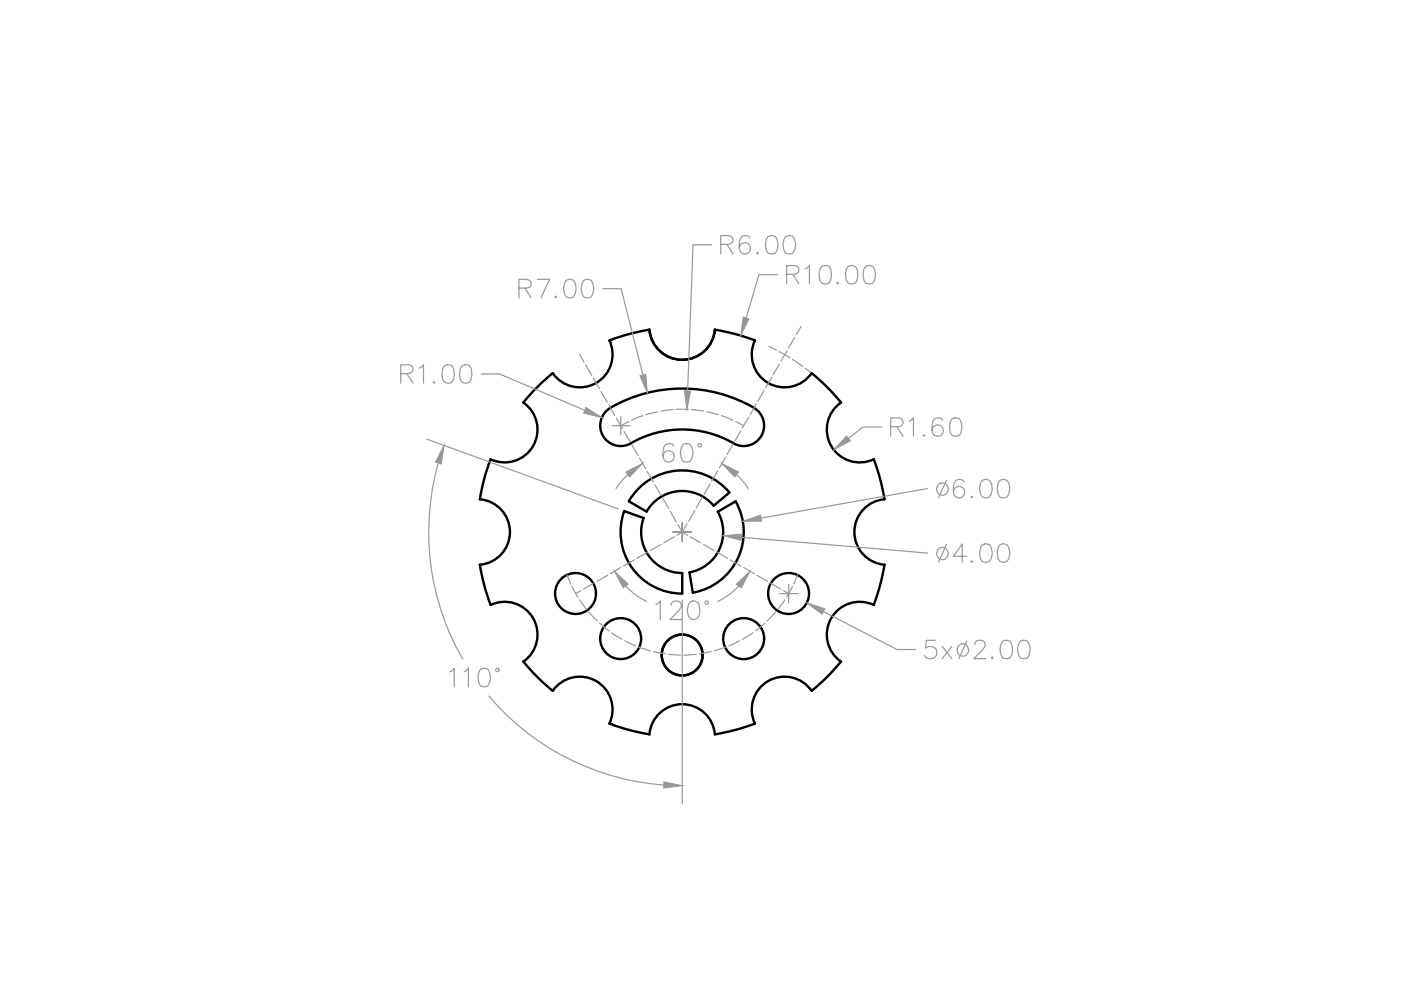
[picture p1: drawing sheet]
<svg xmlns="http://www.w3.org/2000/svg" width="297mm" height="210mm" viewBox="0 0 297 210" stroke-linecap="round" stroke-linejoin="round" font-family="sans-serif">
<!-- layer: 0 -->
<g fill="none" stroke="#000" stroke-width=".51">
<path d="M129.2 72.2a7 7 0 0 1-2.8 9 7 7 0 0 1-9.2-2.1 43.5 43.5 0 0 0-6.3 6.2 7 7 0 0 1 2.1 9.3 7 7 0 0 1-9 2.8 43.2 43.2 0 0 0-2.3 8.5 7 7 0 0 1 6.4 6.9 7 7 0 0 1-6.4 6.9 46 46 0 0 0 2.3 8.5 7 7 0 0 1 9 2.9 7 7 0 0 1-2 9.2M137.7 69.9a7 7 0 0 0 6.9 6.4 7 7 0 0 0 7-6.4M137.7 69.9a43.5 43.5 0 0 0-8.5 2.3M151.6 69.9a43.3 43.3 0 0 1 8.5 2.3 7 7 0 0 0 2.8 9 7 7 0 0 0 9.2-2.1 43 43 0 0 1 6.2 6.2 7 7 0 0 0-2.1 9.3 7 7 0 0 0 9 2.7 45.5 45.5 0 0 1 2.4 8.6 7 7 0 0 0-6.5 6.9 7 7 0 0 0 6.4 6.9 43.5 43.5 0 0 1-2.3 8.5 7 7 0 0 0-9 2.9 7 7 0 0 0 2.1 9.2M128.8 86.9a29.9 29.9 0 0 1 31.7 0 4.3 4.3 0 0 1 .7 5.8 4.3 4.3 0 0 1-5.7 1.3 22 22 0 0 0-22.4 .3 4.3 4.3 0 0 1-5.3-1.9 4.3 4.3 0 0 1 1-5.5zM132.4 108.3a13.1 13.1 0 0 0 12.2 17.6l.1-4.4M132.4 108.4l4.1 1.5M133.4 106.3l3.7 2.2M136.5 109.8a8.7 8.7 0 0 0 8.1 11.7M152.2 108.4a8.7 8.7 0 0 1-6.1 13M152.2 108.5l3.7-2.2a13.1 13.1 0 0 1-9 19.4l-.7-4.3M154.6 104.4a13.1 13.1 0 0 0-21.3 1.9"/>
<path d="M154.6 104.4l-3.3 2.8a8.7 8.7 0 0 0-14.2 1.2M110.9 140.2a43.5 43.5 0 0 0 6.3 6.3M117.2 146.5a7 7 0 0 1 9.2-2.1 7 7 0 0 1 2.8 9M129.2 153.4a43.5 43.5 0 0 0 8.5 2.3M137.7 155.7a7 7 0 0 1 6.9-6.4 7 7 0 0 1 7 6.4M172.1 146.5a7 7 0 0 0-9.2-2.1 7 7 0 0 0-2.8 9 43.5 43.5 0 0 1-8.5 2.3M178.3 140.2a43.5 43.5 0 0 1-6.2 6.3"/>
<circle cx="122" cy="125.8" r="4.3"/>
<circle cx="131.6" cy="135.4" r="4.3"/>
<circle cx="144.6" cy="138.9" r="4.3"/>
<circle cx="157.7" cy="135.4" r="4.3"/>
<circle cx="167.2" cy="125.8" r="4.3"/>
</g>
<!-- layer: Dim -->
<g fill="none" stroke="#989898" stroke-width=".25">
<path d="M113.9 59.2h2.6l-1.8 4M120.1 59.4a1.23 1.23 0 0 1 1.8 .6 3.1 3.1 0 0 1-.3 2.9 1.23 1.23 0 0 1-1.9-.5 3.1 3.1 0 0 1 .4-3zM123.8 59.4a1.23 1.23 0 0 1 1.8 .6 3.1 3.1 0 0 1-.3 2.9 1.23 1.23 0 0 1-1.9-.5 3.1 3.1 0 0 1 .4-3zM150.9 51.9h-4l-1.1 30.9M152.8 51.8h1.7l.6-.2a.95 .95 0 0 0 0-1.5l-.6-.1h-1.7v3.8M154.1 51.8l1.3 2M159 50.5l-.2-.4a1.31 1.31 0 0 0-1.9 .6 2.84 2.84 0 0 0 .4 3 1.21 1.21 0 0 0 1.7-.6 1.21 1.21 0 0 0-.8-1.6 1.21 1.21 0 0 0-1.5 1M160.7 53.5l-.3 .2 .3 .1 .1-.1M162.9 50.1a1.31 1.31 0 0 1 1.8 .6 3.2 3.2 0 0 1-.3 3 1.31 1.31 0 0 1-1.9-.6 3.2 3.2 0 0 1 .4-3zM164.8 58.3h-3.9l-2.7 9.1M166.6 50.1a1.31 1.31 0 0 1 1.8 .6 3.2 3.2 0 0 1-.3 3 1.31 1.31 0 0 1-1.9-.6 3.2 3.2 0 0 1 .4-3zM166.8 58.2h1.6l.6-.2a.95 .95 0 0 0 0-1.5l-.6-.2h-1.6v3.9"/>
<path d="M168.1 58.2l1.3 2M170.7 57l.9-.7v3.9M174.2 56.5a1.31 1.31 0 0 1 1.9 .5 3.4 3.4 0 0 1-.4 3 1.28 1.28 0 0 1-1.8-.6 3.3 3.3 0 0 1 .3-2.9zM177.6 59.8l-.2 .2 .2 .2 .2-.2M179.8 56.5a1.31 1.31 0 0 1 1.9 .5 3.4 3.4 0 0 1-.4 3 1.28 1.28 0 0 1-1.8-.6 3.3 3.3 0 0 1 .3-2.9zM183.6 56.5a1.31 1.31 0 0 1 1.8 .5 3.4 3.4 0 0 1-.4 3 1.28 1.28 0 0 1-1.8-.6 3.3 3.3 0 0 1 .4-2.9zM85 79.2h1.7a1.01 1.01 0 0 0 .9-1.1l-.4-.6-.5-.2h-1.7v3.9M86.3 79.2l1.3 2M88.9 78.1l.9-.8v3.9M94.3 77.5a1.31 1.31 0 0 1 1.8 .6 3.4 3.4 0 0 1-.3 3 1.31 1.31 0 0 1-1.9-.6 3.4 3.4 0 0 1 .4-3zM98 77.5a1.31 1.31 0 0 1 1.9 .6 3.4 3.4 0 0 1-.4 3 1.31 1.31 0 0 1-1.9-.6 3.4 3.4 0 0 1 .4-3zM102 79.3h3.9l18.1 7.7"/>
<path d="M110 61.1h1.7l.5-.2a.88 .88 0 0 0 0-1.5l-.5-.2h-1.7v4M111.3 61.1l1.3 2.1M117.9 62.8l-.3 .1 .3 .3 .1-.3M122.9 75.2l.9 1.6M124.2 77.3l1.3 2.3M127.8 61.2h3.9l4.6 18.3M163 73.4l1.6 .9M165.2 74.5l2.3 1.3M165.2 77.2l-1.3 2.3M166.9 74.3l-1.3 2.3M168 76.2l2.2 1.4M168.5 71.5l-1.3 2.3"/>
<path d="M169.8 69.2l-1 1.8M170.7 78.1l1.4 1M90.5 93.1l40.6 14.8M92 80.9l-.1 .2 .1 .1 .2-.1M92.9 98.2a53.7 53.7 0 0 0 5.2 41.5M125.8 80.2l1.3 2.2M127.4 83l1.3 2.3M129.1 85.8l1.2 2.3M129.7 90.3h3.9M130.7 88.6l1.3 2.3M131.6 88.3v3.9M132.3 91.5l1.3 2.2"/>
<path d="M133.3 89.4l-1.7 .9M133.9 94.3l1.4 2.3M135.6 97.1l1.3 2.3M136.3 88.1l-2.4 1M137.2 99.9l1.3 2.3M139.4 87.3l-2.5 .6M142.7 86.8l-2.6 .4M142.8 94.6l-.2-.4a1.28 1.28 0 0 0-1.8 .6 2.73 2.73 0 0 0 .3 3 1.21 1.21 0 0 0 1.8-.5 1.21 1.21 0 0 0-.9-1.7 1.21 1.21 0 0 0-1.5 1.1M143.3 86.8h2.7M144.8 94.2a1.28 1.28 0 0 1 1.9 .6 3.1 3.1 0 0 1-.4 3 1.31 1.31 0 0 1-1.8-.6 3.2 3.2 0 0 1 .3-3zM146.6 86.8l2.6 .4M149.8 87.2l2.6 .7"/>
<path d="M152.2 99.8l-1.3 2.2M153 88.1l2.4 1M153.8 96.9l-1.3 2.3M155.4 94.1l-1.3 2.3M156 89.4l1.7 .9M157.1 91.3l-1.3 2.3M158.7 88.5l-1.3 2.2M160.4 85.6l-1.4 2.3M162 82.8l-1.3 2.3M163.6 80l-1.3 2.3M186.9 90.6h-3.9l-3.1 2.4M188.8 90.5h1.7a1.01 1.01 0 0 0 1-1.1l-.4-.6-.6-.2h-1.7v3.9"/>
<path d="M190.2 90.5l1.3 2M192.7 89.4l1-.8v3.9M195.9 92.2l-.2 .1 .2 .2 .2-.2M199.9 89.2a1.2 1.2 0 0 0-1.7-.4 3.7 3.7 0 0 0-.4 3.1 1.21 1.21 0 0 0 1.9 .2 1.21 1.21 0 0 0-.4-1.9 1.21 1.21 0 0 0-1.7 1M201.9 88.8a1.28 1.28 0 0 1 1.9 .6 3.3 3.3 0 0 1-.4 2.9 1.31 1.31 0 0 1-1.9-.5 3.4 3.4 0 0 1 .4-3zM133.1 100.6l-2.5 3M134.5 118.7l-2.3 1.3M137.3 117.1l-2.3 1.3M138.9 102.7l1.2 2.3M140.1 115.4l-2.2 1.4M140.5 105.6l1.3 2.2M142.1 108.4l1.3 2.3"/>
<path d="M142.7 112.8h3.9M143 113.8l-2.3 1.3M143.5 113.5l1.2-.7 1.1 .7M144.7 110.9v3.9M145.7 111l-1 1.8-1-1.6M146.3 113.8l2.3 1.3M147.3 108.2l-1.3 2.3M148.9 105.4l-1.3 2.3M149.2 115.4l2.2 1.4M150.6 102.6l-1.3 2.3M152 117.1l2.3 1.3M154.8 118.7l2.3 1.3"/>
<path d="M156.2 100.6l2.5 3M157.2 113.9l39.4 3.4M196.6 103.6l-35.3 6.3M200.7 101.9l-1.7 3.7M200.7 115.5l-1.7 3.7M204.4 102.2a1.14 1.14 0 0 0-1.1-.6 1.14 1.14 0 0 0-1 .8 2.84 2.84 0 0 0 .4 3 1.21 1.21 0 0 0 1.8-.6 1.21 1.21 0 0 0-.9-1.6 1.21 1.21 0 0 0-1.5 1.1M204.9 117.9h-2.8l1.9-2.6v3.9M206 105.2l-.1 .2 .1 .2 .2-.2M206 118.9l-.1 .1 .1 .2 .2-.2M208.3 101.9a1.23 1.23 0 0 1 1.8 .5 2.99 2.99 0 0 1-.3 3 1.23 1.23 0 0 1-1.9-.6 3.3 3.3 0 0 1 .4-2.9zM208.3 115.5a1.28 1.28 0 0 1 1.8 .6 2.99 2.99 0 0 1-.3 2.9 1.31 1.31 0 0 1-1.9-.5 3.4 3.4 0 0 1 .4-3zM212 101.9a1.23 1.23 0 0 1 1.9 .5 2.99 2.99 0 0 1-.4 3 1.23 1.23 0 0 1-1.9-.6 3.3 3.3 0 0 1 .4-2.9z"/>
<path d="M212 115.5a1.28 1.28 0 0 1 1.9 .6 2.99 2.99 0 0 1-.4 2.9 1.31 1.31 0 0 1-1.9-.5 3.4 3.4 0 0 1 .4-3zM120.2 121.9l.8 1.9M121.3 124.4l1.3 2.2M122.9 127.2l1.5 2.1M123.2 125.2l-1.2 .7M124.8 129.8l1.9 1.9M126 123.6l-2.3 1.3M127.1 132.1l2.1 1.7M128.8 122l-2.2 1.3M129.7 134.2l2.2 1.4M131.7 120.3l-2.3 1.3M132.5 135.8l2.3 1.1"/>
<path d="M132.6 124.2a15.9 15.9 0 0 0 4.5 3.4M135.4 137.2l2.5 .8M138.5 138.2l2.6 .4M139.1 128.2l.9-.8v4M141.7 138.7l2.6 .2M142.2 128.4a.95 .95 0 0 1 .8-1h.7a.96 .96 0 0 1 .6 1.5l-.4 .6-1.9 1.9h2.7M144.7 127.2v43.3M146.3 127.6a1.23 1.23 0 0 1 1.9 .6 3.3 3.3 0 0 1-.4 2.9 1.23 1.23 0 0 1-1.8-.5 2.99 2.99 0 0 1 .3-3zM147.6 138.7l-2.6 .2M150.8 138.1l-2.5 .5M153.9 137.2l-2.5 .8M156.6 124.2a15 15 0 0 1-4.4 3.4"/>
<path d="M156.9 135.8l-2.4 1.1M157.6 120.3l2.3 1.3M159.6 134.2l-2.2 1.4M160.4 122l2.3 1.3M162.2 132.1l-2 1.7M163.3 123.6l2.2 1.3M164.5 129.8l-1.9 1.9M165.3 125.9h3.9M166.1 125.2l1.1 .7M166.4 127.2l-1.5 2.1M167.2 123.9v3.9M168 124.3l-1.2 2.3"/>
<path d="M169.1 121.9l-.8 1.9M174.6 129.7l15.6 8h3.9M198.3 135.8h-1.9l-.2 1.6a1.4 1.4 0 0 1 2.1 0 1.4 1.4 0 0 1-.2 2.1 1.45 1.45 0 0 1-2.1-.6M199.8 137.1l2 2.6M201.8 137.1l-2 2.6M205 135.9l-1.7 3.8M206.7 136.7a.95 .95 0 0 1 .7-.9h.8a.96 .96 0 0 1 .5 1.4l-2.2 2.5h2.6M210.4 139.3l-.2 .2 .2 .2 .2-.2M212.6 135.9a1.31 1.31 0 0 1 1.9 .6 3.2 3.2 0 0 1-.4 3 1.31 1.31 0 0 1-1.8-.6 3.2 3.2 0 0 1 .3-3zM216.3 135.9a1.31 1.31 0 0 1 1.9 .6 3.2 3.2 0 0 1-.4 3 1.31 1.31 0 0 1-1.8-.6 3.2 3.2 0 0 1 .3-3zM95.4 142.5l.4-.2 .5-.6v3.9M98.4 142.5l.4-.2 .5-.6v3.9"/>
<path d="M101.9 141.9a1.23 1.23 0 0 1 1.9 .6 3.1 3.1 0 0 1-.4 2.9 1.23 1.23 0 0 1-1.8-.5 3.1 3.1 0 0 1 .3-3zM103.6 147.6a53.7 53.7 0 0 0 37.2 18.9"/>
<circle cx="148.4" cy="94.4" r=".36"/>
<circle cx="199.8" cy="103.7" r="1.28"/>
<circle cx="199.8" cy="117.3" r="1.28"/>
<circle cx="149.8" cy="127.8" r=".36"/>
<circle cx="204.1" cy="137.8" r="1.3"/>
<circle cx="105.4" cy="142" r=".36"/>
</g>
<!-- layer: 0 -->
<path d="M154.6 104.4l-3.3 2.8M156 106.3l-3.8 2.2" fill="none" stroke="#000" stroke-width=".25"/>
<!-- layer: Dim -->
<g fill="#989898" stroke="#989898" stroke-width=".21">
<path d="M157.6 67.2l1.2 .4-1.7 3.6z"/>
<path d="M179.5 92.5l.8 1-3.5 1.9z"/>
<path d="M135.7 79.7l1.2-.3 .3 3.9z"/>
<path d="M145.1 82.8l1.3 .1-.8 3.9z"/>
<path d="M124.2 86.4l3.4 2.1-3.9-.9z"/>
<path d="M171.1 127.8l3.8 1.3-.6 1.1z"/>
<path d="M153 98.3l3.6 1.8-.8 1z"/>
<path d="M132.7 100.1l3.5-1.8-2.7 2.8z"/>
<path d="M94.1 94.4l-.5 4-1.3-.4z"/>
<path d="M140.8 165.8l3.9 .8-4 .5z"/>
<path d="M157.5 110.5l3.7-1.3 .3 1.3z"/>
<path d="M153.3 113.6l4-.4-.2 1.4z"/>
<path d="M130.3 121.1l2.9 2.8-1.1 .7z"/>
<path d="M156.1 123.9l2.9-2.8-1.8 3.5z"/>
</g>
</svg>
